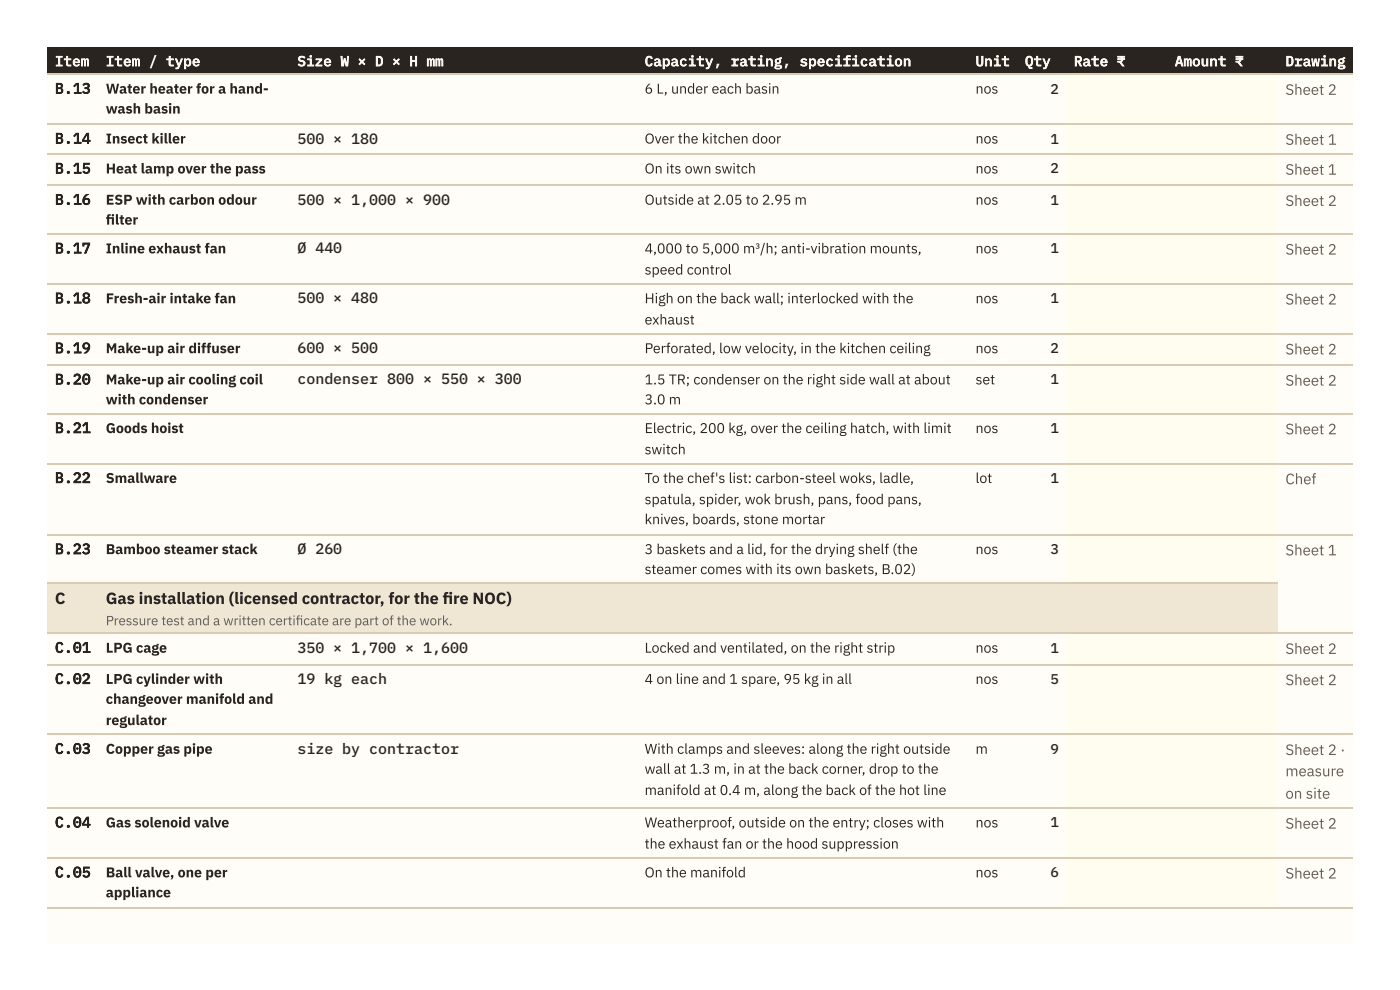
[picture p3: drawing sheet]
<svg xmlns="http://www.w3.org/2000/svg" width="297mm" height="210mm" viewBox="0 0 297 210" stroke-linecap="round" stroke-linejoin="round" font-family="sans-serif">
<defs><g id="words">
<g font-size="3.4" fill="#2a2420">
<text x="11.6" y="128.1">C</text>
<text x="22.4" y="128.1">Gas installation (licensed contractor, for the fre NOC)</text>
<text x="93.9" y="128.1">i</text>
</g>
<g font-size="3.2" fill="#2a2420">
<text x="11.6" y="19.8">B.13</text>
<text x="11.6" y="30.4">B.14</text>
<text x="63.1" y="30.4">500 × 180</text>
<text x="11.6" y="36.8">B.15</text>
<text x="11.6" y="43.4">B.16</text>
<text x="63.1" y="43.4">500 × 1,000 × 900</text>
<text x="11.6" y="53.7">B.17</text>
<text x="63.1" y="53.7">Ø 440</text>
<text x="11.6" y="64.3">B.18</text>
<text x="63.1" y="64.3">500 × 480</text>
<text x="11.6" y="74.9">B.19</text>
<text x="63.1" y="74.9">600 × 500</text>
<text x="11.6" y="81.5">B.20</text>
<text x="63.1" y="81.5">condenser 800 × 550 × 300</text>
<text x="11.6" y="91.8">B.21</text>
<text x="11.6" y="102.4">B.22</text>
<text x="11.6" y="117.5">B.23</text>
<text x="63.1" y="117.5">Ø 260</text>
<text x="11.6" y="138.4">C.01</text>
<text x="63.1" y="138.4">350 × 1,700 × 1,600</text>
<text x="11.6" y="145">C.02</text>
<text x="63.1" y="145">19 kg each</text>
<text x="11.6" y="159.8">C.03</text>
<text x="63.1" y="159.8">size by contractor</text>
<text x="11.6" y="175.4">C.04</text>
<text x="11.6" y="186">C.05</text>
</g>
<g font-size="3.2" fill="#6a5d4e">
<text x="272.7" y="20.1">Sheet 2</text>
<text x="272.7" y="30.7">Sheet 1</text>
<text x="272.7" y="37">Sheet 1</text>
<text x="272.7" y="43.7">Sheet 2</text>
<text x="272.7" y="54">Sheet 2</text>
<text x="272.7" y="64.6">Sheet 2</text>
<text x="272.7" y="75.1">Sheet 2</text>
<text x="272.7" y="81.8">Sheet 2</text>
<text x="272.7" y="92.1">Sheet 2</text>
<text x="272.7" y="102.7">Chef</text>
<text x="272.7" y="117.7">Sheet 1</text>
<text x="272.7" y="138.6">Sheet 2</text>
<text x="272.7" y="145.3">Sheet 2</text>
<text x="272.7" y="160.1">Sheet 2 ·</text>
<text x="272.7" y="164.6">measure</text>
<text x="272.7" y="169.3">on site</text>
<text x="272.7" y="175.7">Sheet 2</text>
<text x="272.7" y="186.3">Sheet 2</text>
</g>
<g font-size="3" fill="#fbf7ef">
<text x="11.6" y="14">Item</text>
<text x="22.4" y="14">Item / type</text>
<text x="63.1" y="14">Size W × D × H mm</text>
<text x="136.8" y="14">Capacity, rating, specification</text>
<text x="207" y="14">Unit</text>
<text x="217.4" y="14">Qty</text>
<text x="227.8" y="14">Rate ₹</text>
<text x="249.2" y="14">Amount ₹</text>
<text x="272.7" y="14">Drawing</text>
</g>
<g font-size="3" fill="#2a2420">
<text x="22.4" y="19.8">Water heater for a hand-</text>
<text x="136.8" y="19.8">6 L, under each basin</text>
<text x="207" y="19.8">nos</text>
<text x="222.8" y="19.8">2</text>
<text x="22.4" y="24.1">wash basin</text>
<text x="22.4" y="30.4">Insect killer</text>
<text x="136.8" y="30.4">Over the kitchen door</text>
<text x="207" y="30.4">nos</text>
<text x="222.8" y="30.4">1</text>
<text x="22.4" y="36.8">Heat lamp over the pass</text>
<text x="136.8" y="36.8">On its own switch</text>
<text x="207" y="36.8">nos</text>
<text x="222.8" y="36.8">2</text>
<text x="22.4" y="43.4">ESP with carbon odour</text>
<text x="22.4" y="47.6">flter</text>
<text x="22.4" y="47.6">i</text>
<text x="136.8" y="43.4">Outside at 2.05 to 2.95 m</text>
<text x="207" y="43.4">nos</text>
<text x="222.8" y="43.4">1</text>
<text x="22.4" y="53.7">Inline exhaust fan</text>
<text x="136.8" y="53.7">4,000 to 5,000 m³/h; anti-vibration mounts,</text>
<text x="207" y="53.7">nos</text>
<text x="222.8" y="53.7">1</text>
<text x="136.8" y="58.2">speed control</text>
<text x="22.4" y="64.3">Fresh-air intake fan</text>
<text x="136.8" y="64.3">High on the back wall; interlocked with the</text>
<text x="207" y="64.3">nos</text>
<text x="222.8" y="64.3">1</text>
<text x="136.8" y="68.8">exhaust</text>
<text x="22.4" y="74.9">Make-up air diffuser</text>
<text x="136.8" y="74.9">Perforated, low velocity, in the kitchen ceiling</text>
<text x="207" y="74.9">nos</text>
<text x="222.8" y="74.9">2</text>
<text x="22.4" y="81.5">Make-up air cooling coil</text>
<text x="136.8" y="81.5">1.5 TR; condenser on the right side wall at about</text>
<text x="207" y="81.5">set</text>
<text x="222.8" y="81.5">1</text>
<text x="22.4" y="85.7">with condenser</text>
<text x="136.8" y="85.7">3.0 m</text>
<text x="22.4" y="91.8">Goods hoist</text>
<text x="136.8" y="91.8">Electric, 200 kg, over the ceiling hatch, with limit</text>
<text x="207" y="91.8">nos</text>
<text x="222.8" y="91.8">1</text>
<text x="136.8" y="96.3">switch</text>
<text x="22.4" y="102.4">Smallware</text>
<text x="136.8" y="102.4">To the chef's list: carbon-steel woks, ladle,</text>
<text x="136.8" y="106.9">spatula, spider, wok brush, pans, food pans,</text>
<text x="207" y="102.4">lot</text>
<text x="222.8" y="102.4">1</text>
<text x="136.8" y="111.1">knives, boards, stone mortar</text>
<text x="22.4" y="117.5">Bamboo steamer stack</text>
<text x="136.8" y="117.5">3 baskets and a lid, for the drying shelf (the</text>
<text x="207" y="117.5">nos</text>
<text x="222.8" y="117.5">3</text>
<text x="136.8" y="121.7">steamer comes with its own baskets, B.02)</text>
<text x="22.4" y="138.4">LPG cage</text>
<text x="136.8" y="138.4">Locked and ventilated, on the right strip</text>
<text x="207" y="138.4">nos</text>
<text x="222.8" y="138.4">1</text>
<text x="22.4" y="145">LPG cylinder with</text>
<text x="22.4" y="149.2">changeover manifold and</text>
<text x="136.8" y="145">4 on line and 1 spare, 95 kg in all</text>
<text x="207" y="145">nos</text>
<text x="222.8" y="145">5</text>
<text x="22.4" y="153.7">regulator</text>
<text x="22.4" y="159.8">Copper gas pipe</text>
<text x="136.8" y="159.8">With clamps and sleeves: along the right outside</text>
<text x="207" y="159.8">m</text>
<text x="222.8" y="159.8">9</text>
<text x="136.8" y="164">wall at 1.3 m, in at the back corner, drop to the</text>
<text x="136.8" y="168.5">manifold at 0.4 m, along the back of the hot line</text>
<text x="22.4" y="175.4">Gas solenoid valve</text>
<text x="136.8" y="175.4">Weatherproof, outside on the entry; closes with</text>
<text x="136.8" y="179.9">the exhaust fan or the hood suppression</text>
<text x="207" y="175.4">nos</text>
<text x="222.8" y="175.4">1</text>
<text x="22.4" y="186">Ball valve, one per</text>
<text x="22.4" y="190.2">appliance</text>
<text x="136.8" y="186">On the manifold</text>
<text x="207" y="186">nos</text>
<text x="222.8" y="186">6</text>
</g>
<g font-size="2.8" fill="#6a5d4e">
<text x="22.4" y="132.6">Pressure test and a written certif</text>
<text x="62.7" y="132.6">icate are part of the work.</text>
</g>
</g></defs>
<path d="M10.1 10.1h277v190h-277z" fill="#fffdf8"/>
<g fill="#2a2420">
<path d="M10.1 10.1h10.8v5.8h-10.8z"/>
<path d="M20.9 10.1h40.5v5.8h-40.5z"/>
<path d="M61.4 10.1h73.8v5.8h-73.8z"/>
<path d="M135.2 10.1h70.1v5.8h-70.1z"/>
<path d="M205.3 10.1h10.6v5.8h-10.6z"/>
<path d="M215.9 10.1h10.3v5.8h-10.3z"/>
<path d="M226.2 10.1h21.4v5.8h-21.4z"/>
<path d="M247.6 10.1h23.6v5.8h-23.6z"/>
<path d="M271.2 10.1h15.9v5.8h-15.9z"/>
</g>
<g fill="#fffdf0">
<path d="M226.2 15.9h21.4v10.3h-21.4z"/>
<path d="M247.6 15.9h23.6v10.3h-23.6z"/>
<path d="M226.2 26.2h21.4v6.6h-21.4z"/>
<path d="M247.6 26.2h23.6v6.6h-23.6z"/>
<path d="M226.2 32.8h21.4v6.4h-21.4z"/>
<path d="M247.6 32.8h23.6v6.4h-23.6z"/>
<path d="M226.2 39.2h21.4v10.5h-21.4z"/>
<path d="M247.6 39.2h23.6v10.5h-23.6z"/>
<path d="M226.2 49.7h21.4v10.6h-21.4z"/>
<path d="M247.6 49.7h23.6v10.6h-23.6z"/>
<path d="M226.2 60.3h21.4v10.6h-21.4z"/>
<path d="M247.6 60.3h23.6v10.6h-23.6z"/>
<path d="M226.2 70.9h21.4v6.4h-21.4z"/>
<path d="M247.6 70.9h23.6v6.4h-23.6z"/>
<path d="M226.2 77.3h21.4v10.5h-21.4z"/>
<path d="M247.6 77.3h23.6v10.5h-23.6z"/>
<path d="M226.2 87.8h21.4v10.6h-21.4z"/>
<path d="M247.6 87.8h23.6v10.6h-23.6z"/>
<path d="M226.2 98.4h21.4v14.8h-21.4z"/>
<path d="M247.6 98.4h23.6v14.8h-23.6z"/>
<path d="M226.2 113.2h21.4v10.6h-21.4z"/>
<path d="M247.6 113.2h23.6v10.6h-23.6z"/>
</g>
<g fill="#efe6d3">
<path d="M10.1 123.8h10.8v10.6h-10.8z"/>
<path d="M20.9 123.8h250.3v10.6h-250.3z"/>
</g>
<g fill="#fffdf0">
<path d="M226.2 134.4h21.4v6.4h-21.4z"/>
<path d="M247.6 134.4h23.6v6.4h-23.6z"/>
<path d="M226.2 140.8h21.4v15h-21.4z"/>
<path d="M247.6 140.8h23.6v15h-23.6z"/>
<path d="M226.2 155.8h21.4v15.6h-21.4z"/>
<path d="M247.6 155.8h23.6v15.6h-23.6z"/>
<path d="M226.2 171.4h21.4v10.6h-21.4z"/>
<path d="M247.6 171.4h23.6v10.6h-23.6z"/>
<path d="M226.2 182h21.4v10.4h-21.4z"/>
<path d="M247.6 182h23.6v10.4h-23.6z"/>
</g>
<g fill="none" stroke="#d9cbb3" stroke-width=".26">
<path d="M10.1 15.7h277M10.1 26.3h277M10.1 32.7h277M10.1 39.3h277M10.1 49.6h277M10.1 60.2h277M10.1 70.8h277M10.1 77.4h277M10.1 87.7h277M10.1 98.3h277M10.1 113.4h277M10.1 123.7h261.1"/>
<path d="M10.1 134.3h277M10.1 140.9h277M10.1 155.7h277M10.1 171.3h277M10.1 181.9h277M10.1 192.5h277"/>
</g>
<use href="#words"/>
</svg>
